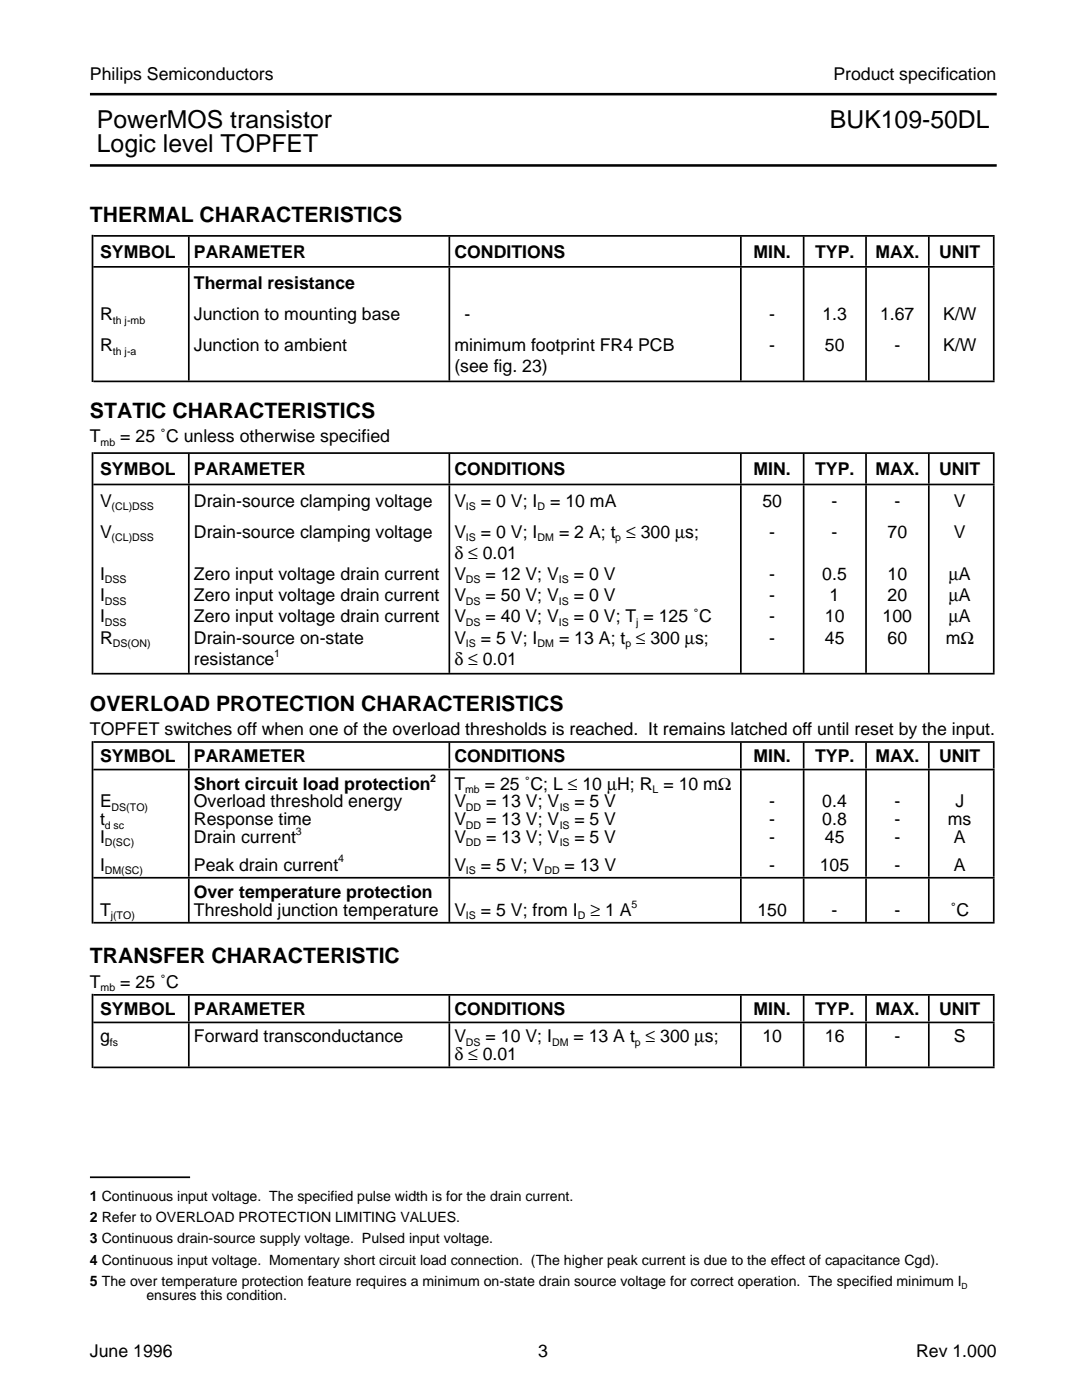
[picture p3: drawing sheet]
<svg xmlns="http://www.w3.org/2000/svg" width="216mm" height="279mm" viewBox="0 0 216 279" stroke-linecap="round" stroke-linejoin="round" font-family="sans-serif">
<defs><g id="words">
<g font-size="4.9">
<text x="19.3" y="25.5">PowerMOS transistor</text>
<text x="165.6" y="25.5">BUK109-50DL</text>
<text x="19.3" y="30.4">Logic level TOPFET</text>
</g>
<g font-size="4.2">
<text x="17.9" y="44.4">THERMAL CHARACTERISTICS</text>
<text x="17.9" y="83.5">STATIC CHARACTERISTICS</text>
<text x="17.9" y="141.8">OVERLOAD PROTECTION CHARACTERISTICS</text>
<text x="17.9" y="192.3">TRANSFER CHARACTERISTIC</text>
</g>
<g font-size="3.5">
<text x="17.9" y="16">Philips Semiconductors</text>
<text x="166.3" y="16">Product specification</text>
<text x="20" y="51.5">SYMBOL</text>
<text x="38.7" y="51.5">PARAMETER</text>
<text x="90.7" y="51.5">CONDITIONS</text>
<text x="150.4" y="51.5">MIN.</text>
<text x="162.6" y="51.5">TYP.</text>
<text x="174.7" y="51.5">MAX.</text>
<text x="187.4" y="51.5">UNIT</text>
<text x="38.7" y="57.7">Thermal resistance</text>
<text x="20" y="63.9">R</text>
<text x="38.7" y="63.9">Junction to mounting base</text>
<text x="92.7" y="63.9">-</text>
<text x="153.5" y="63.9">-</text>
<text x="164.1" y="63.9">1.3</text>
<text x="175.6" y="63.9">1.67</text>
<text x="188.2" y="63.9">K/W</text>
<text x="20" y="70.1">R</text>
<text x="38.7" y="70.1">Junction to ambient</text>
<text x="90.7" y="70.1">minimum footprint FR4 PCB</text>
<text x="153.5" y="70.1">-</text>
<text x="164.6" y="70.1">50</text>
<text x="178.5" y="70.1">-</text>
<text x="188.2" y="70.1">K/W</text>
<text x="90.7" y="74.3">(see fig. 23)</text>
<text x="17.9" y="88.3">T</text>
<text x="24" y="88.3">= 25 ˚C unless otherwise specified</text>
<text x="20" y="94.8">SYMBOL</text>
<text x="38.7" y="94.8">PARAMETER</text>
<text x="90.7" y="94.8">CONDITIONS</text>
<text x="150.4" y="94.8">MIN.</text>
<text x="162.6" y="94.8">TYP.</text>
<text x="174.7" y="94.8">MAX.</text>
<text x="187.4" y="94.8">UNIT</text>
<text x="20" y="101.1">V</text>
<text x="38.7" y="101.1">Drain-source clamping voltage</text>
<text x="90.7" y="101.1">V</text>
<text x="96" y="101.1">= 0 V; I</text>
<text x="109.8" y="101.1">= 10 mA</text>
<text x="152.1" y="101.1">50</text>
<text x="165.9" y="101.1">-</text>
<text x="178.5" y="101.1">-</text>
<text x="190.3" y="101.1">V</text>
<text x="20" y="107.3">V</text>
<text x="38.7" y="107.3">Drain-source clamping voltage</text>
<text x="90.7" y="107.3">V</text>
<text x="96" y="107.3">= 0 V; I</text>
<text x="111.6" y="107.3">= 2 A; t ≤ 300 µs;</text>
<text x="153.5" y="107.3">-</text>
<text x="165.9" y="107.3">-</text>
<text x="177.1" y="107.3">70</text>
<text x="190.3" y="107.3">V</text>
<text x="90.7" y="111.5">δ ≤ 0.01</text>
<text x="20" y="115.7">I</text>
<text x="20" y="120">I</text>
<text x="38.7" y="115.7">Zero input voltage drain current</text>
<text x="38.7" y="120">Zero input voltage drain current</text>
<text x="90.7" y="115.7">V</text>
<text x="90.7" y="120">V</text>
<text x="96.9" y="115.7">= 12 V; V</text>
<text x="96.9" y="120">= 50 V; V</text>
<text x="114.5" y="115.7">= 0 V</text>
<text x="114.5" y="120">= 0 V</text>
<text x="153.5" y="115.7">-</text>
<text x="153.5" y="120">-</text>
<text x="164.1" y="115.7">0.5</text>
<text x="165.5" y="120">1</text>
<text x="177.1" y="115.7">10</text>
<text x="177.1" y="120">20</text>
<text x="189.3" y="115.7">µA</text>
<text x="189.3" y="120">µA</text>
<text x="20" y="124.2">I</text>
<text x="38.7" y="124.2">Zero input voltage drain current</text>
<text x="90.7" y="124.2">V</text>
<text x="96.9" y="124.2">= 40 V; V</text>
<text x="114.5" y="124.2">= 0 V; T = 125 ˚C</text>
<text x="153.5" y="124.2">-</text>
<text x="164.6" y="124.2">10</text>
<text x="176.1" y="124.2">100</text>
<text x="189.3" y="124.2">µA</text>
<text x="20" y="128.4">R</text>
<text x="38.7" y="128.4">Drain-source on-state</text>
<text x="90.7" y="128.4">V</text>
<text x="96" y="128.4">= 5 V; I</text>
<text x="111.6" y="128.4">= 13 A; t ≤ 300 µs;</text>
<text x="153.5" y="128.4">-</text>
<text x="164.6" y="128.4">45</text>
<text x="177.1" y="128.4">60</text>
<text x="188.7" y="128.4">mΩ</text>
<text x="38.7" y="132.7">resistance</text>
<text x="90.7" y="132.7">δ ≤ 0.01</text>
<text x="17.9" y="146.6">TOPFET switches off when one of the overload thresholds is reached. It remains latched off until reset by the input.</text>
<text x="20" y="152.1">SYMBOL</text>
<text x="38.7" y="152.1">PARAMETER</text>
<text x="90.7" y="152.1">CONDITIONS</text>
<text x="150.4" y="152.1">MIN.</text>
<text x="162.6" y="152.1">TYP.</text>
<text x="174.7" y="152.1">MAX.</text>
<text x="187.4" y="152.1">UNIT</text>
<text x="20" y="161.1">E</text>
<text x="38.7" y="161.1">Overload threshold energy</text>
<text x="38.7" y="157.6">Short circuit load protection</text>
<text x="90.7" y="157.6">T</text>
<text x="90.7" y="161.1">V</text>
<text x="96.7" y="157.6">= 25 ˚C; L ≤ 10 µH; R = 10 mΩ</text>
<text x="97" y="161.1">= 13 V; V</text>
<text x="114.6" y="161.1">= 5 V</text>
<text x="153.5" y="161.1">-</text>
<text x="164.1" y="161.1">0.4</text>
<text x="178.5" y="161.1">-</text>
<text x="190.7" y="161.1">J</text>
<text x="20" y="164.7">t</text>
<text x="38.7" y="164.7">Response time</text>
<text x="90.7" y="164.7">V</text>
<text x="97" y="164.7">= 13 V; V</text>
<text x="114.6" y="164.7">= 5 V</text>
<text x="153.5" y="164.7">-</text>
<text x="164.1" y="164.7">0.8</text>
<text x="178.5" y="164.7">-</text>
<text x="189.1" y="164.7">ms</text>
<text x="20" y="168.2">I</text>
<text x="20" y="173.7">I</text>
<text x="38.7" y="168.2">Drain current</text>
<text x="38.7" y="173.7">Peak drain current</text>
<text x="90.7" y="168.2">V</text>
<text x="90.7" y="173.7">V</text>
<text x="96" y="173.7">= 5 V; V</text>
<text x="97" y="168.2">= 13 V; V</text>
<text x="112.7" y="173.7">= 13 V</text>
<text x="114.6" y="168.2">= 5 V</text>
<text x="153.5" y="168.2">-</text>
<text x="153.5" y="173.7">-</text>
<text x="163.6" y="173.7">105</text>
<text x="164.6" y="168.2">45</text>
<text x="178.5" y="168.2">-</text>
<text x="178.5" y="173.7">-</text>
<text x="190.3" y="168.2">A</text>
<text x="190.3" y="173.7">A</text>
<text x="38.7" y="179.2">Over temperature protection</text>
<text x="20" y="182.7">T</text>
<text x="38.7" y="182.7">Threshold junction temperature</text>
<text x="90.7" y="182.7">V</text>
<text x="96" y="182.7">= 5 V; from I</text>
<text x="117.8" y="182.7">≥ 1 A</text>
<text x="151.1" y="182.7">150</text>
<text x="165.9" y="182.7">-</text>
<text x="178.5" y="182.7">-</text>
<text x="189.7" y="182.7">˚C</text>
<text x="17.9" y="197.1">T</text>
<text x="24" y="197.1">= 25 ˚C</text>
<text x="20" y="202.5">SYMBOL</text>
<text x="38.7" y="202.5">PARAMETER</text>
<text x="90.7" y="202.5">CONDITIONS</text>
<text x="150.4" y="202.5">MIN.</text>
<text x="162.6" y="202.5">TYP.</text>
<text x="174.7" y="202.5">MAX.</text>
<text x="187.4" y="202.5">UNIT</text>
<text x="20" y="208">g</text>
<text x="38.7" y="208">Forward transconductance</text>
<text x="90.7" y="208">V</text>
<text x="96.9" y="208">= 10 V; I</text>
<text x="114.4" y="208">= 13 A t ≤ 300 µs;</text>
<text x="152.1" y="208">10</text>
<text x="164.6" y="208">16</text>
<text x="178.5" y="208">-</text>
<text x="190.3" y="208">S</text>
<text x="90.7" y="211.6">δ ≤ 0.01</text>
<text x="17.9" y="270.8">June 1996</text>
<text x="107.4" y="270.8">3</text>
<text x="182.8" y="270.8">Rev 1.000</text>
</g>
<g font-size="2.8">
<text x="17.9" y="239.7">1 Continuous input voltage. The specified pulse width is for the drain current.</text>
<text x="17.9" y="243.9">2 Refer to OVERLOAD PROTECTION LIMITING VALUES.</text>
<text x="17.9" y="248.2">3 Continuous drain-source supply voltage. Pulsed input voltage.</text>
<text x="17.9" y="252.4">4 Continuous input voltage. Momentary short circuit load connection. (The higher peak current is due to the effect of capacitance Cgd).</text>
<text x="17.9" y="256.6">5 The over temperature protection feature requires a minimum on-state drain source voltage for correct operation. The specified minimum I</text>
<text x="29.2" y="259.4">ensures this condition.</text>
</g>
<g font-size="2.1">
<text x="22.5" y="64.6">th j-mb</text>
<text x="22.5" y="70.8">th j-a</text>
<text x="20.1" y="89">mb</text>
<text x="22.3" y="101.8">(CL)DSS</text>
<text x="93" y="101.8">IS</text>
<text x="107.3" y="101.8">D</text>
<text x="22.3" y="107.9">(CL)DSS</text>
<text x="93" y="107.9">IS</text>
<text x="107.3" y="107.9">DM</text>
<text x="122.8" y="107.9">p</text>
<text x="20.9" y="116.4">DSS</text>
<text x="93" y="116.4">DS</text>
<text x="111.5" y="116.4">IS</text>
<text x="20.9" y="120.7">DSS</text>
<text x="20.9" y="124.9">DSS</text>
<text x="93" y="120.7">DS</text>
<text x="93" y="124.9">DS</text>
<text x="111.5" y="120.7">IS</text>
<text x="111.5" y="124.9">IS</text>
<text x="126.9" y="124.9">j</text>
<text x="22.5" y="129.1">DS(ON)</text>
<text x="54.7" y="131.1">1</text>
<text x="93" y="129.1">IS</text>
<text x="107.3" y="129.1">DM</text>
<text x="124.8" y="129.1">p</text>
<text x="22.3" y="161.9">DS(TO)</text>
<text x="85.9" y="156">2</text>
<text x="92.8" y="158.3">mb</text>
<text x="93" y="161.9">DD</text>
<text x="111.7" y="161.9">IS</text>
<text x="130.2" y="158.3">L</text>
<text x="20.9" y="165.4">d sc</text>
<text x="59" y="166.6">3</text>
<text x="93" y="165.4">DD</text>
<text x="111.7" y="165.4">IS</text>
<text x="20.9" y="168.9">D(SC)</text>
<text x="67.5" y="172.1">4</text>
<text x="93" y="168.9">DD</text>
<text x="111.7" y="168.9">IS</text>
<text x="20.9" y="174.4">DM(SC)</text>
<text x="93" y="174.4">IS</text>
<text x="108.6" y="174.4">DD</text>
<text x="22.1" y="183.5">j(TO)</text>
<text x="93" y="183.5">IS</text>
<text x="115.3" y="183.5">D</text>
<text x="126" y="181.2">5</text>
<text x="20.1" y="197.8">mb</text>
<text x="21.9" y="208.8">fs</text>
<text x="93" y="208.8">DS</text>
<text x="110.2" y="208.8">DM</text>
<text x="126.7" y="208.8">p</text>
</g>
<text font-size="1.7" x="191.9" y="257.2">D</text>
</g></defs>
<g fill="none" stroke="#000" stroke-width=".34">
<path d="M18.6 53.3h179.9M18.6 47.1h179.9M18.6 76.1h179.9M18.6 96.7h179.9M18.6 90.4h179.9M18.6 134.5h179.9M18.6 153.6h179.9M18.6 148.1h179.9M18.6 175.2h179.9M18.6 198.5h179.9M18.6 184.1h179.9M18.6 213h179.9"/>
<path d="M18.6 204h179.9M17.9 234.9h20"/>
</g>
<g fill="none" stroke="#000" stroke-width="8.6" stroke-linecap="butt">
<path d="M37.5 179.7h.3M89.5 179.7h.3M147.7 179.7h.3M160.2 179.7h.3M172.6 179.7h.4M185.2 179.7h.3M198.1 179.7h.4M37.5 208.5h.3M89.5 208.5h.3M147.7 208.5h.3M160.2 208.5h.3M172.6 208.5h.4"/>
<path d="M185.2 208.5h.3M198.1 208.5h.4"/>
</g>
<g fill="none" stroke="#000" stroke-width="5.2" stroke-linecap="butt">
<path d="M37.5 150.8h.3M89.5 150.8h.3M147.7 150.8h.3M160.2 150.8h.3M172.6 150.8h.4M185.2 150.8h.3M198.1 150.8h.4M37.5 201.3h.3M89.5 201.3h.3M147.7 201.3h.3M160.2 201.3h.3M172.6 201.3h.4"/>
<path d="M185.2 201.3h.3M198.1 201.3h.4"/>
</g>
<path d="M18.3 205.7h.3" fill="none" stroke="#000" stroke-width="14.8" stroke-linecap="butt"/>
<path d="M37.5 164.3h.3M89.5 164.3h.3M147.7 164.3h.3M160.2 164.3h.3M172.6 164.3h.4M185.2 164.3h.3M198.1 164.3h.4" fill="none" stroke="#000" stroke-width="21.3" stroke-linecap="butt"/>
<path d="M18.3 166.1h.3" fill="none" stroke="#000" stroke-width="36.4" stroke-linecap="butt"/>
<path d="M37.5 115.6h.3M89.5 115.6h.3M147.7 115.6h.3M160.2 115.6h.3M172.6 115.6h.4M185.2 115.6h.3M198.1 115.6h.4" fill="none" stroke="#000" stroke-width="37.4" stroke-linecap="butt"/>
<path d="M37.5 93.6h.3M89.5 93.6h.3M147.7 93.6h.3M160.2 93.6h.3M172.6 93.6h.4M185.2 93.6h.3M198.1 93.6h.4" fill="none" stroke="#000" stroke-width="5.9" stroke-linecap="butt"/>
<path d="M18.3 112.4h.3" fill="none" stroke="#000" stroke-width="44.4" stroke-linecap="butt"/>
<path d="M37.5 64.7h.3M89.5 64.7h.3M147.7 64.7h.3M160.2 64.7h.3M172.6 64.7h.4M185.2 64.7h.3M198.1 64.7h.4" fill="none" stroke="#000" stroke-width="22.5" stroke-linecap="butt"/>
<path d="M37.5 50.1h.3M89.5 50.1h.3M147.7 50.1h.3M160.2 50.1h.3M172.6 50.1h.4M185.2 50.1h.3M198.1 50.1h.4" fill="none" stroke="#000" stroke-width="5.8" stroke-linecap="butt"/>
<path d="M18.3 61.6h.3" fill="none" stroke="#000" stroke-width="29.4" stroke-linecap="butt"/>
<path d="M17.9 18.8h181M17.9 33h181" fill="none" stroke="#000" stroke-width=".51"/>
<use href="#words"/>
</svg>
